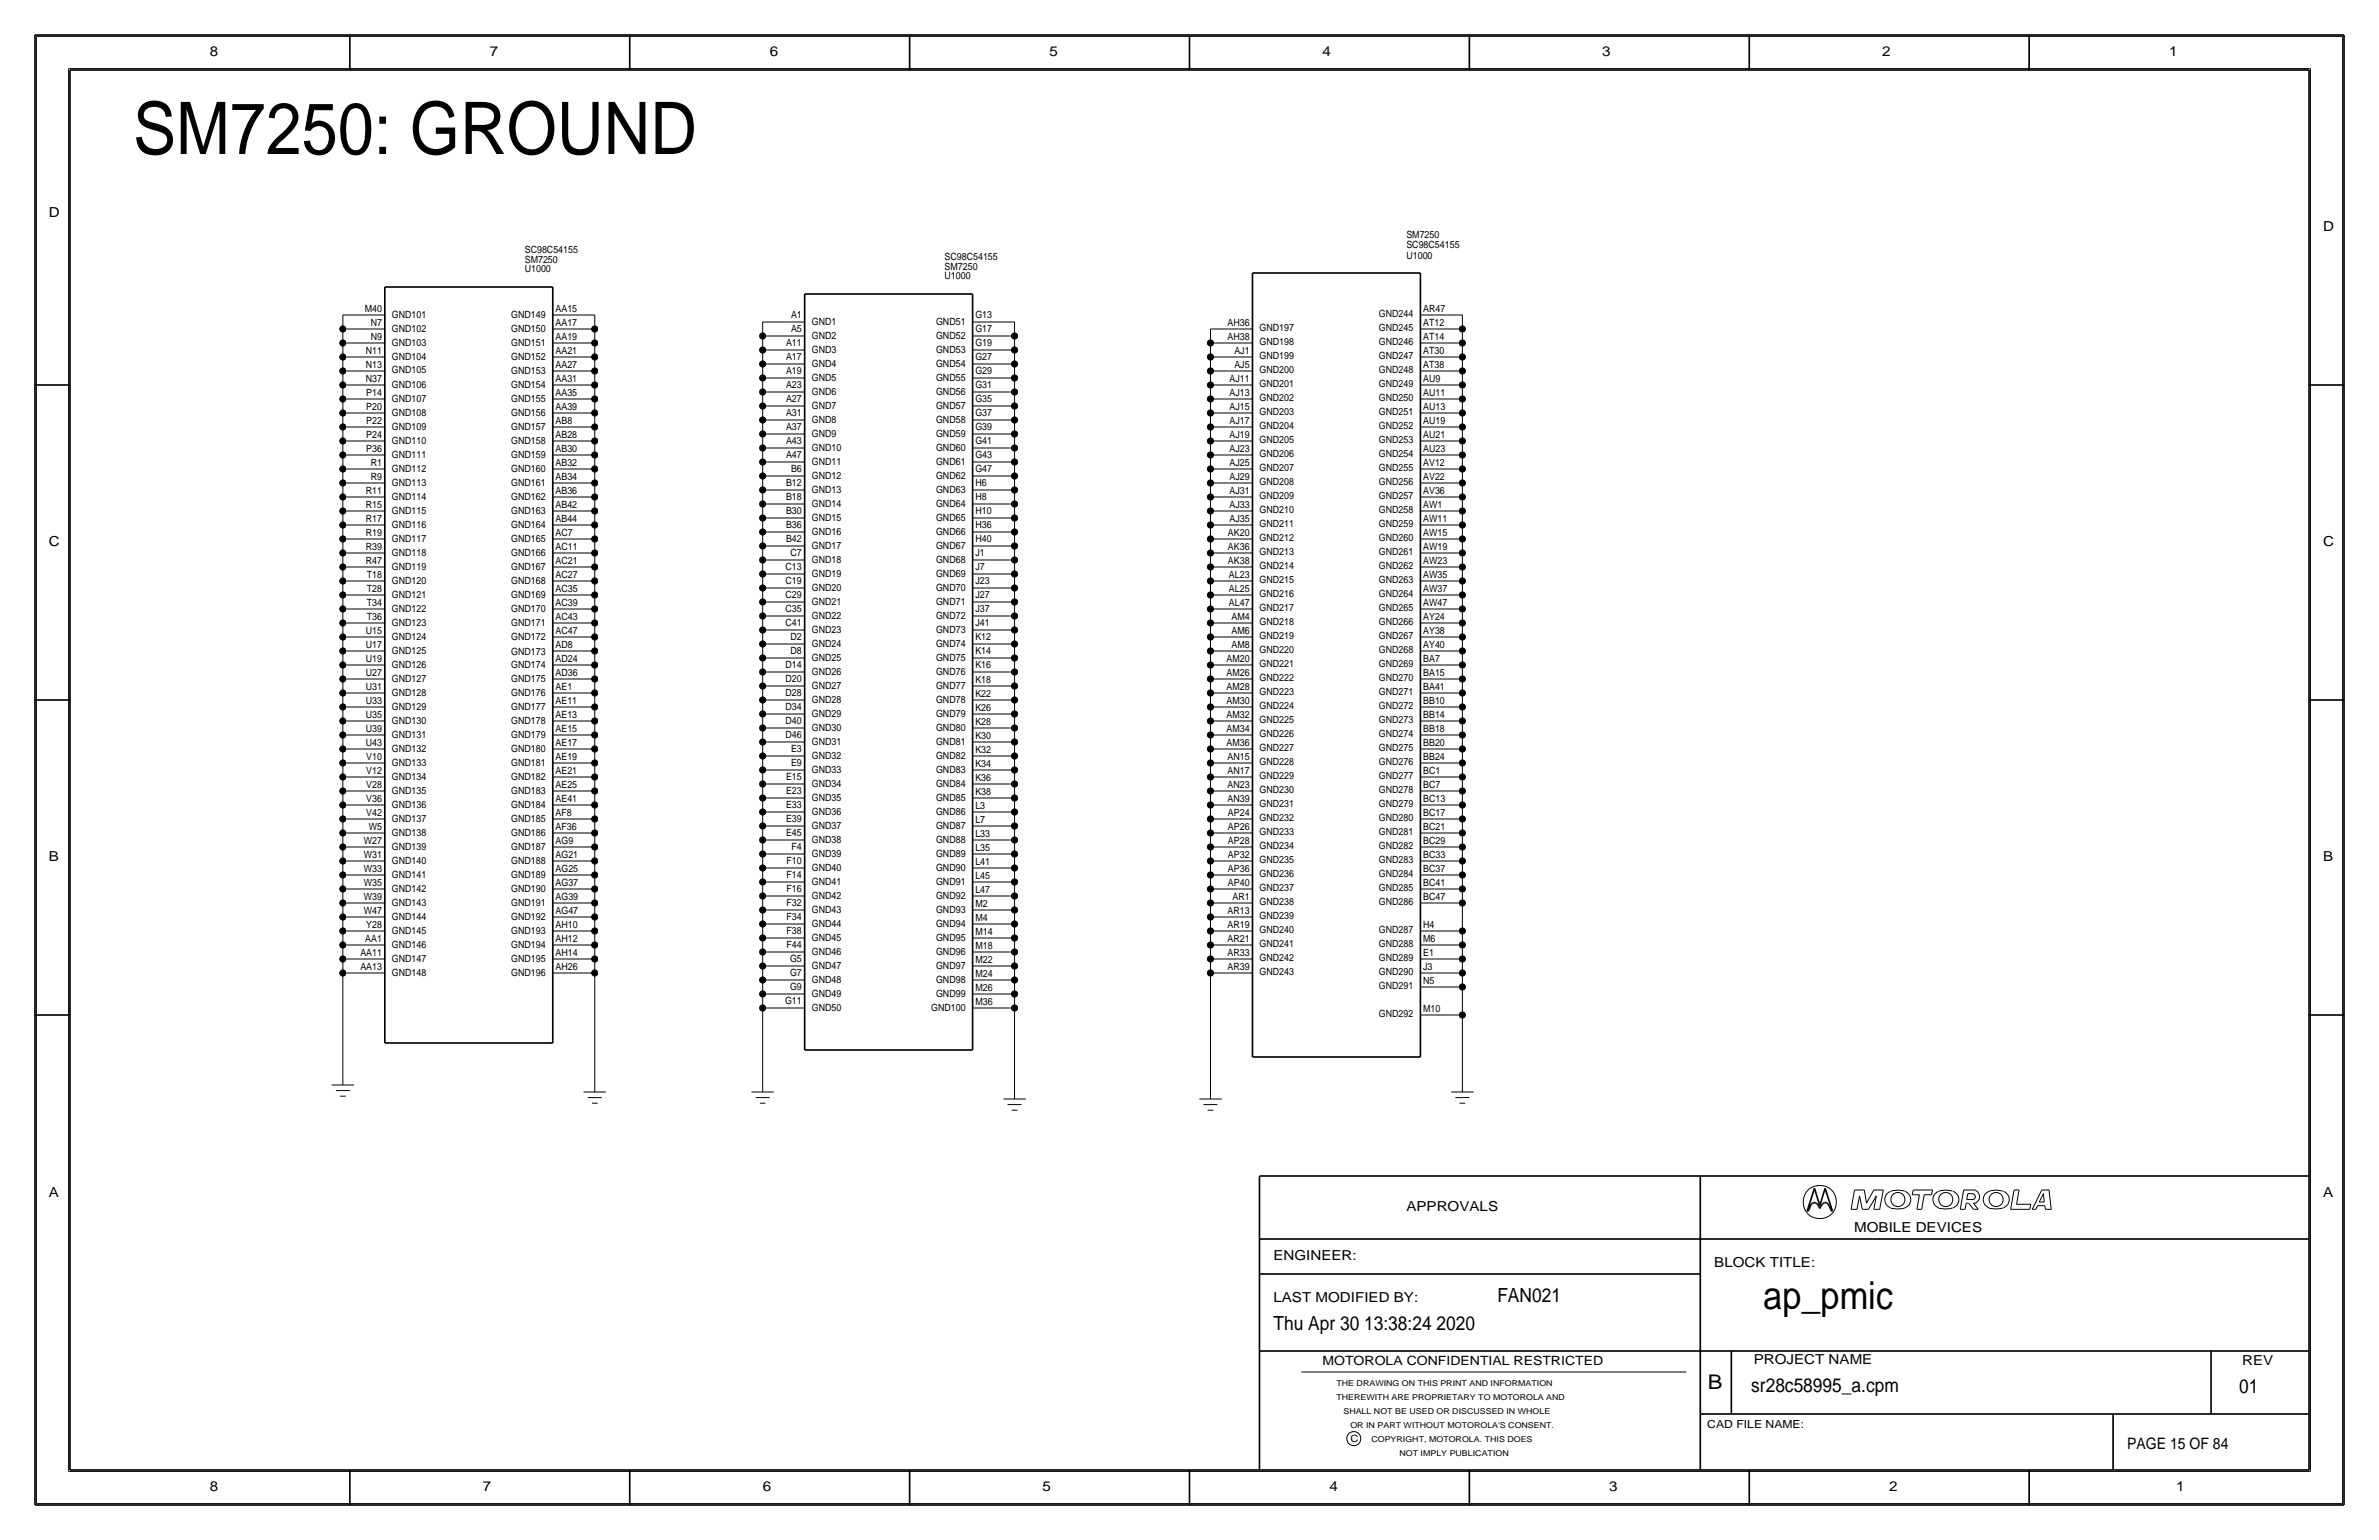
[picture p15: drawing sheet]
<svg xmlns="http://www.w3.org/2000/svg" width="432mm" height="279mm" viewBox="0 0 432 279" stroke-linecap="round" stroke-linejoin="round" font-family="sans-serif">
<defs><g id="words">
<text font-size="13.2" x="24.1" y="27.9">SM7250: GROUND</text>
<text font-size="7" x="320" y="237.5">ap_pmic</text>
<text font-size="3.7" x="310" y="252.1">B</text>
<g font-size="3.5">
<text x="271.8" y="236.2">FAN021</text>
<text x="231.1" y="241.3">Thu Apr 30 13:38:24 2020</text>
<text x="317.9" y="252.6">sr28c58995_a.cpm</text>
<text x="406.4" y="252.7">01</text>
</g>
<text font-size="2.9" x="386.1" y="262.9">PAGE 15 OF 84</text>
<g font-size="2.5">
<text x="38.1" y="10.2">8</text>
<text x="88.9" y="10.2">7</text>
<text x="139.7" y="10.2">6</text>
<text x="190.5" y="10.2">5</text>
<text x="240" y="10.2">4</text>
<text x="290.8" y="10.2">3</text>
<text x="341.6" y="10.2">2</text>
<text x="393.7" y="10.2">1</text>
<text x="8.9" y="39.4">D</text>
<text x="421.6" y="41.9">D</text>
<text x="8.9" y="99.1">C</text>
<text x="421.6" y="99.1">C</text>
<text x="8.9" y="156.2">B</text>
<text x="421.6" y="156.2">B</text>
<text x="8.9" y="217.2">A</text>
<text x="255.3" y="219.7">APPROVALS</text>
<text x="421.6" y="217.2">A</text>
<text x="336.5" y="223.5">MOBILE DEVICES</text>
<text x="231.1" y="228.6">ENGINEER:</text>
<text x="311.1" y="229.9">BLOCK TITLE:</text>
<text x="231.1" y="236.2">LAST MODIFIED BY:</text>
<text x="318.3" y="247.5">PROJECT NAME</text>
<text x="407" y="247.6">REV</text>
<text x="38.1" y="270.5">8</text>
<text x="87.6" y="270.5">7</text>
<text x="138.4" y="270.5">6</text>
<text x="189.2" y="270.5">5</text>
<text x="241.3" y="270.5">4</text>
<text x="292.1" y="270.5">3</text>
<text x="342.9" y="270.5">2</text>
<text x="395" y="270.5">1</text>
</g>
<text font-size="2.3" x="240" y="247.6">MOTOROLA CONFIDENTIAL RESTRICTED</text>
<text font-size="2" x="309.9" y="259.1">CAD FILE NAME:</text>
<g font-size="1.8">
<text x="95.3" y="47.7">SM7250</text>
<text x="95.3" y="45.9">SC98C54155</text>
<text x="171.5" y="47.1">SC98C54155</text>
<text x="255.3" y="43.2">SM7250</text>
<text x="255.3" y="45">SC98C54155</text>
<text x="255.3" y="46.9">U1000</text>
<text x="95.2" y="49.4">U1000</text>
<text x="171.4" y="50.6">U1000</text>
<text x="171.5" y="49">SM7250</text>
<text x="66.2" y="56.5">M40</text>
<text x="67.3" y="59.1">N7</text>
<text x="71.1" y="57.7">GND101</text>
<text x="92.8" y="57.7">GND149</text>
<text x="100.8" y="59.1">AA17</text>
<text x="100.8" y="56.6">AA15</text>
<text x="143.6" y="57.7">A1</text>
<text x="147.4" y="59">GND1</text>
<text x="169.9" y="59">GND51</text>
<text x="177" y="57.8">G13</text>
<text x="222.8" y="59.1">AH36</text>
<text x="250.3" y="57.6">GND244</text>
<text x="258.3" y="59.2">AT12</text>
<text x="258.3" y="56.6">AR47</text>
<text x="66.4" y="64.1">N11</text>
<text x="67.3" y="61.6">N9</text>
<text x="71.1" y="60.2">GND102</text>
<text x="71.1" y="62.8">GND103</text>
<text x="71.1" y="65.3">GND104</text>
<text x="92.8" y="60.3">GND150</text>
<text x="92.8" y="62.8">GND151</text>
<text x="92.8" y="65.4">GND152</text>
<text x="100.8" y="64.2">AA21</text>
<text x="100.8" y="61.6">AA19</text>
<text x="142.7" y="65.4">A17</text>
<text x="142.7" y="62.8">A11</text>
<text x="143.6" y="60.3">A5</text>
<text x="147.4" y="64.1">GND3</text>
<text x="147.4" y="61.5">GND2</text>
<text x="169.9" y="64.1">GND53</text>
<text x="169.9" y="61.5">GND52</text>
<text x="177" y="65.4">G27</text>
<text x="177" y="62.9">G19</text>
<text x="177" y="60.3">G17</text>
<text x="222.8" y="61.7">AH38</text>
<text x="224" y="64.2">AJ1</text>
<text x="228.6" y="60.1">GND197</text>
<text x="228.6" y="62.7">GND198</text>
<text x="228.6" y="65.2">GND199</text>
<text x="250.3" y="65.2">GND247</text>
<text x="250.3" y="62.6">GND246</text>
<text x="250.3" y="60.1">GND245</text>
<text x="258.3" y="64.2">AT30</text>
<text x="258.3" y="61.7">AT14</text>
<text x="66.4" y="69.2">N37</text>
<text x="66.4" y="66.7">N13</text>
<text x="66.5" y="71.8">P14</text>
<text x="71.1" y="67.6">GND105</text>
<text x="71.1" y="70.4">GND106</text>
<text x="92.8" y="67.9">GND153</text>
<text x="92.8" y="70.4">GND154</text>
<text x="100.8" y="71.8">AA35</text>
<text x="100.8" y="69.3">AA31</text>
<text x="100.8" y="66.7">AA27</text>
<text x="142.7" y="70.4">A23</text>
<text x="142.7" y="67.9">A19</text>
<text x="147.4" y="71.7">GND6</text>
<text x="147.4" y="69.2">GND5</text>
<text x="147.4" y="66.6">GND4</text>
<text x="169.9" y="71.7">GND56</text>
<text x="169.9" y="69.2">GND55</text>
<text x="169.9" y="66.6">GND54</text>
<text x="177" y="70.5">G31</text>
<text x="177" y="67.9">G29</text>
<text x="223.2" y="71.8">AJ13</text>
<text x="223.2" y="69.3">AJ11</text>
<text x="224" y="66.7">AJ5</text>
<text x="228.6" y="70.2">GND201</text>
<text x="228.6" y="67.7">GND200</text>
<text x="250.3" y="70.3">GND249</text>
<text x="250.3" y="67.7">GND248</text>
<text x="258.3" y="71.9">AU11</text>
<text x="258.3" y="69.3">AU9</text>
<text x="258.3" y="66.8">AT38</text>
<text x="66.5" y="76.9">P22</text>
<text x="66.5" y="74.3">P20</text>
<text x="71.1" y="72.9">GND107</text>
<text x="71.1" y="75.5">GND108</text>
<text x="92.8" y="72.9">GND155</text>
<text x="92.8" y="75.5">GND156</text>
<text x="100.8" y="76.9">AB8</text>
<text x="100.8" y="74.3">AA39</text>
<text x="142.7" y="75.5">A31</text>
<text x="142.7" y="73">A27</text>
<text x="147.4" y="76.8">GND8</text>
<text x="147.4" y="74.3">GND7</text>
<text x="169.9" y="74.2">GND57</text>
<text x="169.9" y="76.8">GND58</text>
<text x="177" y="75.6">G37</text>
<text x="177" y="73">G35</text>
<text x="223.2" y="76.9">AJ17</text>
<text x="223.2" y="74.4">AJ15</text>
<text x="228.6" y="77.9">GND204</text>
<text x="228.6" y="75.3">GND203</text>
<text x="228.6" y="72.8">GND202</text>
<text x="250.3" y="72.8">GND250</text>
<text x="250.3" y="77.9">GND252</text>
<text x="250.3" y="75.3">GND251</text>
<text x="258.3" y="76.9">AU19</text>
<text x="258.3" y="74.4">AU13</text>
<text x="66.5" y="81.9">P36</text>
<text x="66.5" y="79.4">P24</text>
<text x="71.1" y="78">GND109</text>
<text x="71.1" y="80.6">GND110</text>
<text x="71.1" y="83.1">GND111</text>
<text x="92.8" y="78.1">GND157</text>
<text x="92.8" y="80.6">GND158</text>
<text x="92.8" y="83.1">GND159</text>
<text x="100.8" y="82">AB30</text>
<text x="100.8" y="79.4">AB28</text>
<text x="142.7" y="83.1">A47</text>
<text x="142.7" y="80.6">A43</text>
<text x="142.7" y="78.1">A37</text>
<text x="147.4" y="79.3">GND9</text>
<text x="147.4" y="81.8">GND10</text>
<text x="169.9" y="79.3">GND59</text>
<text x="169.9" y="81.9">GND60</text>
<text x="177" y="83.2">G43</text>
<text x="177" y="80.6">G41</text>
<text x="177" y="78.1">G39</text>
<text x="223.2" y="82">AJ23</text>
<text x="223.2" y="79.5">AJ19</text>
<text x="228.6" y="82.9">GND206</text>
<text x="228.6" y="80.4">GND205</text>
<text x="250.3" y="83">GND254</text>
<text x="250.3" y="80.4">GND253</text>
<text x="258.3" y="82">AU23</text>
<text x="258.3" y="79.5">AU21</text>
<text x="66.4" y="89.6">R11</text>
<text x="67.3" y="87">R9</text>
<text x="67.3" y="84.5">R1</text>
<text x="71.1" y="85.7">GND112</text>
<text x="71.1" y="88.2">GND113</text>
<text x="92.8" y="85.7">GND160</text>
<text x="92.8" y="88.2">GND161</text>
<text x="100.8" y="89.6">AB36</text>
<text x="100.8" y="87">AB34</text>
<text x="100.8" y="84.5">AB32</text>
<text x="142.7" y="88.2">B12</text>
<text x="143.6" y="85.7">B6</text>
<text x="147.4" y="84.4">GND11</text>
<text x="147.4" y="87">GND12</text>
<text x="147.4" y="89.5">GND13</text>
<text x="169.9" y="89.5">GND63</text>
<text x="169.9" y="87">GND62</text>
<text x="169.9" y="84.4">GND61</text>
<text x="177" y="88.3">H6</text>
<text x="177" y="85.7">G47</text>
<text x="223.2" y="89.6">AJ31</text>
<text x="223.2" y="87.1">AJ29</text>
<text x="223.2" y="84.5">AJ25</text>
<text x="228.6" y="88">GND208</text>
<text x="228.6" y="85.5">GND207</text>
<text x="250.3" y="88">GND256</text>
<text x="250.3" y="85.5">GND255</text>
<text x="258.3" y="89.6">AV36</text>
<text x="258.3" y="87.1">AV22</text>
<text x="258.3" y="84.6">AV12</text>
<text x="66.4" y="94.6">R17</text>
<text x="66.4" y="92.1">R15</text>
<text x="71.1" y="90.7">GND114</text>
<text x="71.1" y="93.3">GND115</text>
<text x="71.1" y="95.8">GND116</text>
<text x="92.8" y="90.8">GND162</text>
<text x="92.8" y="93.3">GND163</text>
<text x="92.8" y="95.8">GND164</text>
<text x="100.8" y="94.7">AB44</text>
<text x="100.8" y="92.1">AB42</text>
<text x="142.7" y="95.8">B36</text>
<text x="142.7" y="93.3">B30</text>
<text x="142.7" y="90.8">B18</text>
<text x="147.4" y="94.5">GND15</text>
<text x="147.4" y="92">GND14</text>
<text x="169.9" y="94.6">GND65</text>
<text x="169.9" y="92">GND64</text>
<text x="177" y="95.9">H36</text>
<text x="177" y="93.3">H10</text>
<text x="177" y="90.8">H8</text>
<text x="223.2" y="94.7">AJ35</text>
<text x="223.2" y="92.2">AJ33</text>
<text x="228.6" y="95.6">GND211</text>
<text x="228.6" y="93.1">GND210</text>
<text x="228.6" y="90.6">GND209</text>
<text x="250.3" y="95.7">GND259</text>
<text x="250.3" y="93.1">GND258</text>
<text x="250.3" y="90.6">GND257</text>
<text x="258.3" y="94.7">AW11</text>
<text x="258.3" y="92.2">AW1</text>
<text x="66.4" y="99.7">R39</text>
<text x="66.4" y="97.2">R19</text>
<text x="71.1" y="98.4">GND117</text>
<text x="71.1" y="100.9">GND118</text>
<text x="92.8" y="98.4">GND165</text>
<text x="92.8" y="100.9">GND166</text>
<text x="100.8" y="99.7">AC11</text>
<text x="100.8" y="97.2">AC7</text>
<text x="142.7" y="98.4">B42</text>
<text x="143.5" y="100.9">C7</text>
<text x="147.4" y="99.6">GND17</text>
<text x="147.4" y="97.1">GND16</text>
<text x="169.9" y="99.7">GND67</text>
<text x="169.9" y="97.1">GND66</text>
<text x="177" y="101">J1</text>
<text x="177" y="98.4">H40</text>
<text x="222.9" y="99.8">AK36</text>
<text x="222.9" y="97.2">AK20</text>
<text x="228.6" y="100.7">GND213</text>
<text x="228.6" y="98.2">GND212</text>
<text x="250.3" y="100.8">GND261</text>
<text x="250.3" y="98.2">GND260</text>
<text x="258.3" y="99.8">AW19</text>
<text x="258.3" y="97.3">AW15</text>
<text x="66.4" y="102.3">R47</text>
<text x="66.6" y="107.3">T28</text>
<text x="66.6" y="104.8">T18</text>
<text x="71.1" y="103.4">GND119</text>
<text x="71.1" y="106">GND120</text>
<text x="92.8" y="103.5">GND167</text>
<text x="92.8" y="106">GND168</text>
<text x="100.8" y="107.4">AC35</text>
<text x="100.8" y="104.8">AC27</text>
<text x="100.8" y="102.3">AC21</text>
<text x="142.6" y="106">C19</text>
<text x="142.6" y="103.5">C13</text>
<text x="147.4" y="107.2">GND20</text>
<text x="147.4" y="102.2">GND18</text>
<text x="147.4" y="104.7">GND19</text>
<text x="169.9" y="107.3">GND70</text>
<text x="169.9" y="104.7">GND69</text>
<text x="169.9" y="102.2">GND68</text>
<text x="177" y="106">J23</text>
<text x="177" y="103.5">J7</text>
<text x="222.9" y="102.3">AK38</text>
<text x="223.1" y="107.4">AL25</text>
<text x="223.1" y="104.9">AL23</text>
<text x="228.6" y="105.8">GND215</text>
<text x="228.6" y="103.3">GND214</text>
<text x="250.3" y="105.8">GND263</text>
<text x="250.3" y="103.3">GND262</text>
<text x="258.3" y="107.4">AW37</text>
<text x="258.3" y="104.9">AW35</text>
<text x="258.3" y="102.3">AW23</text>
<text x="66.6" y="112.4">T36</text>
<text x="66.6" y="109.9">T34</text>
<text x="71.1" y="108.5">GND121</text>
<text x="71.1" y="111.1">GND122</text>
<text x="71.1" y="113.6">GND123</text>
<text x="92.8" y="108.5">GND169</text>
<text x="92.8" y="111.1">GND170</text>
<text x="92.8" y="113.6">GND171</text>
<text x="100.8" y="112.5">AC43</text>
<text x="100.8" y="109.9">AC39</text>
<text x="142.6" y="113.6">C41</text>
<text x="142.6" y="111.1">C35</text>
<text x="142.6" y="108.6">C29</text>
<text x="147.4" y="112.3">GND22</text>
<text x="147.4" y="109.8">GND21</text>
<text x="169.9" y="112.4">GND72</text>
<text x="169.9" y="109.8">GND71</text>
<text x="177" y="113.7">J41</text>
<text x="177" y="111.1">J37</text>
<text x="177" y="108.6">J27</text>
<text x="223.1" y="109.9">AL47</text>
<text x="223.5" y="112.5">AM4</text>
<text x="228.6" y="113.4">GND218</text>
<text x="228.6" y="110.9">GND217</text>
<text x="228.6" y="108.3">GND216</text>
<text x="250.3" y="113.5">GND266</text>
<text x="250.3" y="110.9">GND265</text>
<text x="250.3" y="108.4">GND264</text>
<text x="258.3" y="112.5">AY24</text>
<text x="258.3" y="110">AW47</text>
<text x="66.4" y="117.5">U17</text>
<text x="66.4" y="115">U15</text>
<text x="71.1" y="116.1">GND124</text>
<text x="71.1" y="118.7">GND125</text>
<text x="92.8" y="116.2">GND172</text>
<text x="92.8" y="118.8">GND173</text>
<text x="100.8" y="117.5">AD8</text>
<text x="100.8" y="115">AC47</text>
<text x="143.5" y="118.7">D8</text>
<text x="143.5" y="116.2">D2</text>
<text x="147.4" y="120">GND25</text>
<text x="147.4" y="117.4">GND24</text>
<text x="147.4" y="114.9">GND23</text>
<text x="169.9" y="120">GND75</text>
<text x="169.9" y="117.4">GND74</text>
<text x="169.9" y="114.9">GND73</text>
<text x="177" y="118.7">K14</text>
<text x="177" y="116.2">K12</text>
<text x="223.5" y="117.6">AM8</text>
<text x="223.5" y="115">AM6</text>
<text x="228.6" y="118.5">GND220</text>
<text x="228.6" y="116">GND219</text>
<text x="250.3" y="118.5">GND268</text>
<text x="250.3" y="116">GND267</text>
<text x="258.3" y="117.6">AY40</text>
<text x="258.3" y="115">AY38</text>
<text x="66.4" y="125.1">U31</text>
<text x="66.4" y="122.6">U27</text>
<text x="66.4" y="120">U19</text>
<text x="71.1" y="121.2">GND126</text>
<text x="71.1" y="123.8">GND127</text>
<text x="92.8" y="121.2">GND174</text>
<text x="92.8" y="123.8">GND175</text>
<text x="100.8" y="125.2">AE1</text>
<text x="100.8" y="122.6">AD36</text>
<text x="100.8" y="120.1">AD24</text>
<text x="142.6" y="123.8">D20</text>
<text x="142.6" y="121.3">D14</text>
<text x="147.4" y="125">GND27</text>
<text x="147.4" y="122.5">GND26</text>
<text x="169.9" y="122.5">GND76</text>
<text x="169.9" y="125.1">GND77</text>
<text x="177" y="123.8">K18</text>
<text x="177" y="121.3">K16</text>
<text x="222.6" y="125.2">AM28</text>
<text x="222.6" y="122.6">AM26</text>
<text x="222.6" y="120.1">AM20</text>
<text x="228.6" y="123.6">GND222</text>
<text x="228.6" y="121">GND221</text>
<text x="250.3" y="123.6">GND270</text>
<text x="250.3" y="121.1">GND269</text>
<text x="258.3" y="125.2">BA41</text>
<text x="258.3" y="122.7">BA15</text>
<text x="258.3" y="120.1">BA7</text>
<text x="66.4" y="130.2">U35</text>
<text x="66.4" y="127.7">U33</text>
<text x="71.1" y="126.3">GND128</text>
<text x="71.1" y="128.8">GND129</text>
<text x="71.1" y="131.4">GND130</text>
<text x="92.8" y="126.3">GND176</text>
<text x="92.8" y="128.9">GND177</text>
<text x="92.8" y="131.4">GND178</text>
<text x="100.8" y="130.2">AE13</text>
<text x="100.8" y="127.7">AE11</text>
<text x="142.6" y="131.4">D40</text>
<text x="142.6" y="128.9">D34</text>
<text x="142.6" y="126.3">D28</text>
<text x="147.4" y="130.1">GND29</text>
<text x="147.4" y="127.6">GND28</text>
<text x="169.9" y="127.6">GND78</text>
<text x="169.9" y="130.1">GND79</text>
<text x="177" y="131.4">K28</text>
<text x="177" y="128.9">K26</text>
<text x="177" y="126.4">K22</text>
<text x="222.6" y="130.3">AM32</text>
<text x="222.6" y="127.7">AM30</text>
<text x="228.6" y="131.2">GND225</text>
<text x="228.6" y="128.7">GND224</text>
<text x="228.6" y="126.1">GND223</text>
<text x="250.3" y="131.2">GND273</text>
<text x="250.3" y="128.7">GND272</text>
<text x="250.3" y="126.2">GND271</text>
<text x="258.3" y="130.3">BB14</text>
<text x="258.3" y="127.8">BB10</text>
<text x="66.4" y="135.3">U43</text>
<text x="66.4" y="132.7">U39</text>
<text x="66.5" y="137.8">V10</text>
<text x="71.1" y="133.9">GND131</text>
<text x="71.1" y="136.5">GND132</text>
<text x="92.8" y="134">GND179</text>
<text x="92.8" y="136.5">GND180</text>
<text x="100.8" y="137.9">AE19</text>
<text x="100.8" y="135.3">AE17</text>
<text x="100.8" y="132.8">AE15</text>
<text x="142.6" y="134">D46</text>
<text x="143.6" y="136.5">E3</text>
<text x="147.4" y="137.7">GND32</text>
<text x="147.4" y="135.2">GND31</text>
<text x="147.4" y="132.7">GND30</text>
<text x="169.9" y="137.8">GND82</text>
<text x="169.9" y="135.2">GND81</text>
<text x="169.9" y="132.7">GND80</text>
<text x="177" y="136.5">K32</text>
<text x="177" y="134">K30</text>
<text x="222.6" y="135.3">AM36</text>
<text x="222.6" y="132.8">AM34</text>
<text x="222.8" y="137.9">AN15</text>
<text x="228.6" y="136.3">GND227</text>
<text x="228.6" y="133.8">GND226</text>
<text x="250.3" y="136.3">GND275</text>
<text x="250.3" y="133.8">GND274</text>
<text x="258.3" y="137.9">BB24</text>
<text x="258.3" y="135.4">BB20</text>
<text x="258.3" y="132.8">BB18</text>
<text x="66.5" y="142.9">V28</text>
<text x="66.5" y="140.4">V12</text>
<text x="71.1" y="139">GND133</text>
<text x="71.1" y="141.5">GND134</text>
<text x="92.8" y="139">GND181</text>
<text x="92.8" y="141.6">GND182</text>
<text x="100.8" y="142.9">AE25</text>
<text x="100.8" y="140.4">AE21</text>
<text x="142.7" y="141.6">E15</text>
<text x="143.6" y="139">E9</text>
<text x="147.4" y="142.8">GND34</text>
<text x="147.4" y="140.3">GND33</text>
<text x="169.9" y="142.8">GND84</text>
<text x="169.9" y="140.3">GND83</text>
<text x="177" y="141.6">K36</text>
<text x="177" y="139.1">K34</text>
<text x="222.8" y="143">AN23</text>
<text x="222.8" y="140.4">AN17</text>
<text x="228.6" y="143.9">GND230</text>
<text x="228.6" y="141.4">GND229</text>
<text x="228.6" y="138.8">GND228</text>
<text x="250.3" y="143.9">GND278</text>
<text x="250.3" y="141.4">GND277</text>
<text x="250.3" y="138.9">GND276</text>
<text x="258.3" y="143">BC7</text>
<text x="258.3" y="140.5">BC1</text>
<text x="66.5" y="148">V42</text>
<text x="66.5" y="145.4">V36</text>
<text x="71.1" y="144.1">GND135</text>
<text x="71.1" y="146.6">GND136</text>
<text x="71.1" y="149.2">GND137</text>
<text x="92.8" y="144.1">GND183</text>
<text x="92.8" y="146.7">GND184</text>
<text x="92.8" y="149.2">GND185</text>
<text x="100.8" y="148">AF8</text>
<text x="100.8" y="145.5">AE41</text>
<text x="142.7" y="149.2">E39</text>
<text x="142.7" y="146.7">E33</text>
<text x="142.7" y="144.1">E23</text>
<text x="147.4" y="147.9">GND36</text>
<text x="147.4" y="145.4">GND35</text>
<text x="169.9" y="147.9">GND86</text>
<text x="169.9" y="145.4">GND85</text>
<text x="177" y="149.2">L7</text>
<text x="177" y="146.7">L3</text>
<text x="177" y="144.2">K38</text>
<text x="222.8" y="145.5">AN39</text>
<text x="222.9" y="148">AP24</text>
<text x="228.6" y="149">GND232</text>
<text x="228.6" y="146.5">GND231</text>
<text x="250.3" y="149">GND280</text>
<text x="250.3" y="146.5">GND279</text>
<text x="258.3" y="148.1">BC17</text>
<text x="258.3" y="145.5">BC13</text>
<text x="66" y="155.6">W31</text>
<text x="66" y="153.1">W27</text>
<text x="66.9" y="150.5">W5</text>
<text x="71.1" y="151.7">GND138</text>
<text x="71.1" y="154.2">GND139</text>
<text x="92.8" y="151.7">GND186</text>
<text x="92.8" y="154.3">GND187</text>
<text x="100.8" y="155.6">AG21</text>
<text x="100.8" y="153.1">AG9</text>
<text x="100.8" y="150.6">AF36</text>
<text x="142.7" y="151.7">E45</text>
<text x="143.7" y="154.3">F4</text>
<text x="147.4" y="155.5">GND39</text>
<text x="147.4" y="153">GND38</text>
<text x="147.4" y="150.4">GND37</text>
<text x="169.9" y="155.5">GND89</text>
<text x="169.9" y="153">GND88</text>
<text x="169.9" y="150.5">GND87</text>
<text x="177" y="154.3">L35</text>
<text x="177" y="151.8">L33</text>
<text x="222.9" y="155.7">AP32</text>
<text x="222.9" y="153.1">AP28</text>
<text x="222.9" y="150.6">AP26</text>
<text x="228.6" y="154.1">GND234</text>
<text x="228.6" y="151.5">GND233</text>
<text x="250.3" y="154.1">GND282</text>
<text x="250.3" y="151.6">GND281</text>
<text x="258.3" y="155.7">BC33</text>
<text x="258.3" y="153.2">BC29</text>
<text x="258.3" y="150.6">BC21</text>
<text x="66" y="160.7">W35</text>
<text x="66" y="158.2">W33</text>
<text x="71.1" y="156.8">GND140</text>
<text x="71.1" y="159.3">GND141</text>
<text x="71.1" y="161.9">GND142</text>
<text x="92.8" y="156.8">GND188</text>
<text x="92.8" y="159.4">GND189</text>
<text x="92.8" y="161.9">GND190</text>
<text x="100.8" y="160.7">AG37</text>
<text x="100.8" y="158.2">AG25</text>
<text x="142.8" y="161.9">F16</text>
<text x="142.8" y="159.4">F14</text>
<text x="142.8" y="156.8">F10</text>
<text x="147.4" y="160.6">GND41</text>
<text x="147.4" y="158.1">GND40</text>
<text x="169.9" y="160.6">GND91</text>
<text x="169.9" y="158.1">GND90</text>
<text x="177" y="161.9">L47</text>
<text x="177" y="159.4">L45</text>
<text x="177" y="156.9">L41</text>
<text x="222.9" y="160.8">AP40</text>
<text x="222.9" y="158.2">AP36</text>
<text x="228.6" y="161.7">GND237</text>
<text x="228.6" y="159.2">GND236</text>
<text x="228.6" y="156.6">GND235</text>
<text x="250.3" y="161.7">GND285</text>
<text x="250.3" y="159.2">GND284</text>
<text x="250.3" y="156.6">GND283</text>
<text x="258.3" y="160.8">BC41</text>
<text x="258.3" y="158.2">BC37</text>
<text x="66" y="165.8">W47</text>
<text x="66" y="163.2">W39</text>
<text x="71.1" y="164.4">GND143</text>
<text x="71.1" y="167">GND144</text>
<text x="92.8" y="164.4">GND191</text>
<text x="92.8" y="167">GND192</text>
<text x="100.8" y="165.8">AG47</text>
<text x="100.8" y="163.3">AG39</text>
<text x="142.8" y="167">F34</text>
<text x="142.8" y="164.4">F32</text>
<text x="147.4" y="165.7">GND43</text>
<text x="147.4" y="163.1">GND42</text>
<text x="169.9" y="165.7">GND93</text>
<text x="169.9" y="163.2">GND92</text>
<text x="177" y="167">M4</text>
<text x="177" y="164.5">M2</text>
<text x="222.8" y="165.8">AR13</text>
<text x="223.7" y="163.3">AR1</text>
<text x="228.6" y="166.8">GND239</text>
<text x="228.6" y="164.2">GND238</text>
<text x="250.3" y="164.3">GND286</text>
<text x="258.3" y="163.3">BC47</text>
<text x="65.4" y="173.4">AA11</text>
<text x="66.3" y="170.9">AA1</text>
<text x="66.5" y="168.3">Y28</text>
<text x="71.1" y="169.5">GND145</text>
<text x="71.1" y="172">GND146</text>
<text x="92.8" y="169.5">GND193</text>
<text x="92.8" y="172.1">GND194</text>
<text x="100.8" y="173.4">AH14</text>
<text x="100.8" y="170.9">AH12</text>
<text x="100.8" y="168.3">AH10</text>
<text x="142.8" y="172.1">F44</text>
<text x="142.8" y="169.5">F38</text>
<text x="147.4" y="173.3">GND46</text>
<text x="147.4" y="170.8">GND45</text>
<text x="147.4" y="168.2">GND44</text>
<text x="169.9" y="173.3">GND96</text>
<text x="169.9" y="170.8">GND95</text>
<text x="169.9" y="168.2">GND94</text>
<text x="177" y="172.1">M18</text>
<text x="177" y="169.6">M14</text>
<text x="222.8" y="173.5">AR33</text>
<text x="222.8" y="170.9">AR21</text>
<text x="222.8" y="168.4">AR19</text>
<text x="228.6" y="171.9">GND241</text>
<text x="228.6" y="169.3">GND240</text>
<text x="250.3" y="171.9">GND288</text>
<text x="250.3" y="169.3">GND287</text>
<text x="258.3" y="173.5">E1</text>
<text x="258.3" y="170.9">M6</text>
<text x="258.3" y="168.4">H4</text>
<text x="65.4" y="175.9">AA13</text>
<text x="71.1" y="174.6">GND147</text>
<text x="71.1" y="177.1">GND148</text>
<text x="92.8" y="174.6">GND195</text>
<text x="92.8" y="177.1">GND196</text>
<text x="100.8" y="176">AH26</text>
<text x="143.4" y="179.7">G9</text>
<text x="143.4" y="177.1">G7</text>
<text x="143.4" y="174.6">G5</text>
<text x="147.4" y="178.4">GND48</text>
<text x="147.4" y="175.8">GND47</text>
<text x="169.9" y="178.4">GND98</text>
<text x="169.9" y="175.9">GND97</text>
<text x="177" y="179.7">M26</text>
<text x="177" y="177.2">M24</text>
<text x="177" y="174.6">M22</text>
<text x="222.8" y="176">AR39</text>
<text x="228.6" y="176.9">GND243</text>
<text x="228.6" y="174.4">GND242</text>
<text x="250.3" y="179.5">GND291</text>
<text x="250.3" y="177">GND290</text>
<text x="250.3" y="174.4">GND289</text>
<text x="258.3" y="178.6">N5</text>
<text x="258.3" y="176">J3</text>
<text x="142.5" y="182.2">G11</text>
<text x="147.4" y="183.5">GND50</text>
<text x="147.4" y="180.9">GND49</text>
<text x="169" y="183.4">GND100</text>
<text x="169.9" y="181">GND99</text>
<text x="177" y="182.3">M36</text>
<text x="250.3" y="184.6">GND292</text>
<text x="258.3" y="183.6">M10</text>
<text x="245.1" y="261.6">C</text>
</g>
<g font-size="1.5">
<text x="242.6" y="251.5">THE DRAWING ON THIS PRINT AND INFORMATION</text>
<text x="242.6" y="254">THEREWITH ARE PROPRIETARY TO MOTOROLA AND</text>
<text x="243.8" y="256.5">SHALL NOT BE USED OR DISCUSSED IN WHOLE</text>
<text x="245.1" y="259.1">OR IN PART WITHOUT MOTOROLA'S CONSENT.</text>
<text x="248.9" y="261.6">COPYRIGHT, MOTOROLA. THIS DOES</text>
<text x="254" y="264.2">NOT IMPLY PUBLICATION</text>
</g>
</g></defs>
<g fill="none" stroke="#000" stroke-width=".18">
<path d="M6.6 6.6h418.6zM6.6 6.6v266.2zM12.4 12.4v254.6zM12.4 12.4h407zM419.4 12.4v254.6zM425.2 6.6v266.2zM62.2 59.7v2.5zM62.2 57.2v2.5zM62.2 59.7h5.1zM62.2 57.2h5.1zM67.3 59.7h2.6zM67.3 57.2h2.6z"/>
<path d="M100.3 59.7h2.6zM100.3 57.2h2.6zM102.9 59.7h5.1zM102.9 57.2h5.1zM107.9 59.7v2.5zM107.9 57.2v2.5zM138.4 58.4h5.1zM138.4 58.4v2.6zM143.5 58.4h2.5zM176.5 58.4h2.6zM179.1 58.4h5.1zM184.1 58.4v2.6z"/>
<path d="M219.7 59.7v2.5zM219.7 59.7h5.1zM224.8 59.7h2.5zM257.8 59.7h2.5zM257.8 57.2h2.5zM260.3 59.7h5.1zM260.3 57.2h5.1zM265.4 59.7v2.5zM265.4 57.2v2.5zM62.2 77.5v2.5zM62.2 77.5h5.1zM62.2 74.9v2.6z"/>
<path d="M62.2 74.9h5.1zM62.2 72.4v2.5zM62.2 69.9v2.5zM62.2 72.4h5.1zM62.2 69.8h5.1zM62.2 67.3v2.5zM62.2 67.3h5.1zM62.2 64.8v2.5zM62.2 64.8h5.1zM62.2 62.2v2.6zM62.2 62.2h5.1zM67.3 77.5h2.6z"/>
<path d="M67.3 74.9h2.6zM67.3 72.4h2.6zM67.3 69.8h2.6zM67.3 67.3h2.6zM67.3 64.8h2.6zM67.3 62.2h2.6zM100.3 77.5h2.6zM100.3 74.9h2.6zM100.3 72.4h2.6zM100.3 69.8h2.6zM100.3 67.3h2.6zM100.3 64.8h2.6z"/>
<path d="M100.3 62.2h2.6zM102.9 77.5h5.1zM102.9 74.9h5.1zM102.9 72.4h5.1zM102.9 69.8h5.1zM102.9 67.3h5.1zM102.9 64.8h5.1zM102.9 62.2h5.1zM107.9 77.5v2.5zM107.9 74.9v2.6zM107.9 72.4v2.5zM107.9 69.9v2.5z"/>
<path d="M107.9 67.3v2.5zM107.9 64.8v2.5zM107.9 62.2v2.6zM138.4 78.7v2.6zM138.4 76.2v2.5zM138.4 78.7h5.1zM138.4 76.2h5.1zM138.4 73.7v2.5zM138.4 73.7h5.1zM138.4 71.1v2.6zM138.4 68.6v2.5zM138.4 71.1h5.1z"/>
<path d="M138.4 68.6h5.1zM138.4 66v2.6zM138.4 63.5v2.5zM138.4 66h5.1zM138.4 63.5h5.1zM138.4 61v2.5zM138.4 61h5.1zM143.5 78.7h2.5zM143.5 76.2h2.5zM143.5 73.7h2.5zM143.5 71.1h2.5zM143.5 68.6h2.5z"/>
<path d="M143.5 66h2.5zM143.5 63.5h2.5zM143.5 61h2.5zM176.5 78.7h2.6zM176.5 76.2h2.6zM176.5 73.7h2.6zM176.5 71.1h2.6zM176.5 68.6h2.6zM176.5 66h2.6zM176.5 63.5h2.6zM176.5 61h2.6zM179.1 78.7h5.1z"/>
<path d="M179.1 76.2h5.1zM179.1 73.7h5.1zM179.1 71.1h5.1zM179.1 68.6h5.1zM179.1 66h5.1zM179.1 63.5h5.1zM179.1 61h5.1zM184.1 78.7v2.6zM184.1 76.2v2.5zM184.1 73.7v2.5zM184.1 71.1v2.6zM184.1 68.6v2.5z"/>
<path d="M184.1 66v2.6zM184.1 63.5v2.5zM184.1 61v2.5zM219.7 77.5v2.5zM219.7 77.5h5.1zM219.7 74.9v2.6zM219.7 74.9h5.1zM219.7 72.4v2.5zM219.7 69.9v2.5zM219.7 72.4h5.1zM219.7 69.8h5.1zM219.7 67.3v2.5z"/>
<path d="M219.7 67.3h5.1zM219.7 64.8v2.5zM219.7 64.8h5.1zM219.7 62.2v2.6zM219.7 62.2h5.1zM224.8 77.5h2.5zM224.8 74.9h2.5zM224.8 72.4h2.5zM224.8 69.8h2.5zM224.8 67.3h2.5zM224.8 64.8h2.5zM224.8 62.2h2.5z"/>
<path d="M257.8 77.5h2.5zM257.8 74.9h2.5zM257.8 72.4h2.5zM257.8 69.8h2.5zM257.8 67.3h2.5zM257.8 64.8h2.5zM257.8 62.2h2.5zM260.3 77.5h5.1zM260.3 74.9h5.1zM260.3 72.4h5.1zM260.3 69.8h5.1zM260.3 67.3h5.1z"/>
<path d="M260.3 64.8h5.1zM260.3 62.2h5.1zM265.4 77.5v2.5zM265.4 74.9v2.6zM265.4 72.4v2.5zM265.4 69.9v2.5zM265.4 67.3v2.5zM265.4 64.8v2.5zM265.4 62.2v2.6zM62.2 97.8v2.5zM62.2 95.3v2.5zM62.2 97.8h5.1z"/>
<path d="M62.2 95.2h5.1zM62.2 92.7v2.5zM62.2 92.7h5.1zM62.2 90.2v2.5zM62.2 90.2h5.1zM62.2 87.6v2.6zM62.2 87.6h5.1zM62.2 85.1v2.5zM62.2 82.6v2.5zM62.2 85.1h5.1zM62.2 82.5h5.1zM62.2 80v2.5z"/>
<path d="M62.2 80h5.1zM67.3 97.8h2.6zM67.3 95.2h2.6zM67.3 92.7h2.6zM67.3 90.2h2.6zM67.3 87.6h2.6zM67.3 85.1h2.6zM67.3 82.5h2.6zM67.3 80h2.6zM100.3 97.8h2.6zM100.3 95.2h2.6zM100.3 92.7h2.6z"/>
<path d="M100.3 90.2h2.6zM100.3 87.6h2.6zM100.3 85.1h2.6zM100.3 82.5h2.6zM100.3 80h2.6zM102.9 97.8h5zM102.9 95.2h5.1zM102.9 92.7h5.1zM102.9 90.2h5.1zM102.9 87.6h5.1zM102.9 85.1h5.1zM102.9 82.5h5.1z"/>
<path d="M102.9 80h5.1zM107.9 97.8v2.5zM107.9 95.3v2.5zM107.9 92.7v2.5zM107.9 90.2v2.5zM107.9 87.6v2.6zM107.9 85.1v2.5zM107.9 82.6v2.5zM107.9 80v2.5zM138.4 99.1v2.5zM138.4 96.5v2.6zM138.4 99.1h5.1z"/>
<path d="M138.4 96.5h5.1zM138.4 94v2.5zM138.4 94h5.1zM138.4 91.4v2.6zM138.4 88.9v2.5zM138.4 91.4h5.1zM138.4 88.9h5.1zM138.4 86.4v2.5zM138.4 86.4h5.1zM138.4 83.8v2.6zM138.4 81.3v2.5zM138.4 83.8h5.1z"/>
<path d="M138.4 81.3h5.1zM143.5 99.1h2.5zM143.5 96.5h2.5zM143.5 94h2.5zM143.5 91.4h2.5zM143.5 88.9h2.5zM143.5 86.4h2.5zM143.5 83.8h2.5zM143.5 81.3h2.5zM176.5 99.1h2.6zM176.5 96.5h2.6zM176.5 94h2.6z"/>
<path d="M176.5 91.4h2.6zM176.5 88.9h2.6zM176.5 86.4h2.6zM176.5 83.8h2.6zM176.5 81.3h2.6zM179.1 99.1h5zM179.1 96.5h5.1zM179.1 94h5.1zM179.1 91.4h5.1zM179.1 88.9h5.1zM179.1 86.4h5.1zM179.1 83.8h5.1z"/>
<path d="M179.1 81.3h5.1zM184.1 99.1v2.5zM184.1 96.5v2.6zM184.1 94v2.5zM184.1 91.4v2.6zM184.1 88.9v2.5zM184.1 86.4v2.5zM184.1 83.8v2.6zM184.1 81.3v2.5zM219.7 97.8v2.5zM219.7 95.3v2.5zM219.7 97.8h5.1z"/>
<path d="M219.7 95.2h5.1zM219.7 92.7v2.5zM219.7 92.7h5.1zM219.7 90.2v2.5zM219.7 90.2h5.1zM219.7 87.6v2.6zM219.7 87.6h5.1zM219.7 85.1v2.5zM219.7 82.6v2.5zM219.7 85.1h5.1zM219.7 82.5h5.1zM219.7 80v2.5z"/>
<path d="M219.7 80h5.1zM224.8 97.8h2.5zM224.8 95.2h2.5zM224.8 92.7h2.5zM224.8 90.2h2.5zM224.8 87.6h2.5zM224.8 85.1h2.5zM224.8 82.5h2.5zM224.8 80h2.5zM257.8 97.8h2.5zM257.8 95.2h2.5zM257.8 92.7h2.5z"/>
<path d="M257.8 90.2h2.5zM257.8 87.6h2.5zM257.8 85.1h2.5zM257.8 82.5h2.5zM257.8 80h2.5zM260.3 95.2h5.1zM260.3 92.7h5.1zM260.3 90.2h5.1zM260.3 87.6h5.1zM260.3 85.1h5.1zM260.3 82.5h5.1zM260.3 80h5.1z"/>
<path d="M260.4 97.8h5zM265.4 97.8v2.5zM265.4 95.3v2.5zM265.4 92.7v2.5zM265.4 90.2v2.5zM265.4 87.6v2.6zM265.4 85.1v2.5zM265.4 82.6v2.5zM265.4 80v2.5zM62.2 118.1v2.6zM62.2 115.6v2.5zM62.2 113v2.6z"/>
<path d="M62.2 113h5.1zM62.2 110.5v2.5zM62.2 107.9v2.6zM62.2 110.5h5.1zM62.2 107.9h5.1zM62.2 105.4v2.5zM62.2 105.4h5.1zM62.2 102.9v2.5zM62.2 102.9h5.1zM62.2 100.3v2.6zM62.2 100.3h5.1zM62.2 118.1h5.1z"/>
<path d="M62.2 115.6h5.1zM67.3 118.1h2.6zM67.3 115.6h2.6zM67.3 113h2.6zM67.3 110.5h2.6zM67.3 107.9h2.6zM67.3 105.4h2.6zM67.3 102.9h2.6zM67.3 100.3h2.6zM100.3 118.1h2.6zM100.3 115.6h2.6zM100.3 113h2.6z"/>
<path d="M100.3 110.5h2.6zM100.3 107.9h2.6zM100.3 105.4h2.6zM100.3 102.9h2.6zM100.3 100.3h2.6zM102.9 113h5zM102.9 110.5h5zM102.9 102.9h5zM102.9 100.3h5zM102.9 118.1h5.1zM102.9 115.6h5.1zM102.9 107.9h5.1z"/>
<path d="M102.9 105.4h5.1zM107.9 118.1v2.5zM107.9 115.6v2.5zM107.9 113v2.6zM107.9 110.5v2.5zM107.9 107.9v2.6zM107.9 105.4v2.5zM107.9 102.9v2.5zM107.9 100.3v2.6zM138.4 119.4h5.1zM138.4 116.8h5.1zM138.4 119.4v2.5z"/>
<path d="M138.4 116.8v2.6zM138.4 114.3v2.5zM138.4 114.3h5.1zM138.4 111.8v2.5zM138.4 109.2v2.6zM138.4 111.8h5.1zM138.4 109.2h5.1zM138.4 106.7v2.5zM138.4 106.7h5.1zM138.4 104.1v2.6zM138.4 101.6v2.5zM138.4 104.1h5.1z"/>
<path d="M138.4 101.6h5.1zM143.5 119.4h2.5zM143.5 116.8h2.5zM143.5 114.3h2.5zM143.5 111.8h2.5zM143.5 109.2h2.5zM143.5 106.7h2.5zM143.5 104.1h2.5zM143.5 101.6h2.5zM176.5 119.4h2.6zM176.5 116.8h2.6zM176.5 114.3h2.6z"/>
<path d="M176.5 111.8h2.6zM176.5 109.2h2.6zM176.5 106.7h2.6zM176.5 104.1h2.6zM176.5 101.6h2.6zM179.1 114.3h5zM179.1 111.8h5zM179.1 104.1h5zM179.1 101.6h5zM179.1 119.4h5.1zM179.1 116.8h5.1zM179.1 109.2h5.1z"/>
<path d="M179.1 106.7h5.1zM184.1 119.4v2.5zM184.1 116.8v2.6zM184.1 114.3v2.5zM184.1 111.8v2.5zM184.1 109.2v2.6zM184.1 106.7v2.5zM184.1 104.1v2.6zM184.1 101.6v2.5zM219.7 118.1v2.6zM219.7 115.6v2.5zM219.7 115.6h5.1z"/>
<path d="M219.7 113v2.6zM219.7 113h5.1zM219.7 110.5v2.5zM219.7 108v2.5zM219.7 110.5h5.1zM219.7 107.9h5.1zM219.7 105.4v2.5zM219.7 105.4h5.1zM219.7 102.9v2.5zM219.7 102.9h5.1zM219.7 100.3v2.6zM219.7 100.3h5.1z"/>
<path d="M219.7 118.1h5.1zM224.8 118.1h2.5zM224.8 115.6h2.5zM224.8 113h2.5zM224.8 110.5h2.5zM224.8 107.9h2.5zM224.8 105.4h2.5zM224.8 102.9h2.5zM224.8 100.3h2.5zM257.8 118.1h2.5zM257.8 115.6h2.5zM257.8 113h2.5z"/>
<path d="M257.8 110.5h2.5zM257.8 107.9h2.5zM257.8 105.4h2.5zM257.8 102.9h2.5zM257.8 100.3h2.5zM260.3 118.1h5.1zM260.3 115.6h5.1zM260.3 107.9h5.1zM260.3 105.4h5.1zM260.4 113h5zM260.4 110.5h5zM260.4 102.9h5z"/>
<path d="M260.4 100.3h5zM265.4 118.1v2.5zM265.4 115.6v2.5zM265.4 113v2.6zM265.4 110.5v2.5zM265.4 107.9v2.6zM265.4 105.4v2.5zM265.4 102.9v2.5zM265.4 100.3v2.6zM62.2 138.4v2.6zM62.2 135.9v2.5zM62.2 133.4v2.5z"/>
<path d="M62.2 130.8v2.5zM62.2 128.3v2.5zM62.2 125.7v2.6zM62.2 123.2v2.5zM62.2 120.7v2.5zM62.2 138.4h5.1zM62.2 135.9h5.1zM62.2 133.3h5.1zM62.2 130.8h5.1zM62.2 128.3h5.1zM62.2 125.7h5.1zM62.2 123.2h5.1z"/>
<path d="M62.2 120.7h5.1zM67.3 138.4h2.6zM67.3 135.9h2.6zM67.3 133.3h2.6zM67.3 130.8h2.6zM67.3 128.3h2.6zM67.3 125.7h2.6zM67.3 123.2h2.6zM67.3 120.7h2.6zM100.3 138.4h2.6zM100.3 135.9h2.6zM100.3 133.3h2.6z"/>
<path d="M100.3 130.8h2.6zM100.3 128.3h2.6zM100.3 125.7h2.6zM100.3 123.2h2.6zM100.3 120.7h2.6zM102.9 128.3h5zM102.9 125.7h5zM102.9 138.4h5.1zM102.9 135.9h5.1zM102.9 133.3h5.1zM102.9 130.8h5.1zM102.9 123.2h5.1z"/>
<path d="M102.9 120.7h5.1zM107.9 138.4v2.6zM107.9 135.9v2.5zM107.9 133.3v2.6zM107.9 130.8v2.5zM107.9 128.3v2.5zM107.9 125.7v2.6zM107.9 123.2v2.5zM107.9 120.7v2.5zM138.4 139.7h5.1zM138.4 137.2h5.1zM138.4 134.6h5.1z"/>
<path d="M138.4 132.1h5.1zM138.4 129.5h5.1zM138.4 127h5.1zM138.4 124.5h5.1zM138.4 121.9h5.1zM138.4 139.7v2.5zM138.4 137.2v2.5zM138.4 134.6v2.6zM138.4 132.1v2.5zM138.4 129.5v2.6zM138.4 127v2.5zM138.4 124.5v2.5z"/>
<path d="M138.4 121.9v2.6zM143.5 139.7h2.5zM143.5 137.2h2.5zM143.5 134.6h2.5zM143.5 132.1h2.5zM143.5 129.5h2.5zM143.5 127h2.5zM143.5 124.5h2.5zM143.5 121.9h2.5zM176.5 139.7h2.6zM176.5 137.2h2.6zM176.5 134.6h2.6z"/>
<path d="M176.5 132.1h2.6zM176.5 129.5h2.6zM176.5 127h2.6zM176.5 124.5h2.6zM176.5 121.9h2.6zM179.1 129.5h5zM179.1 127h5zM179.1 139.7h5.1zM179.1 137.2h5.1zM179.1 134.6h5.1zM179.1 132.1h5.1zM179.1 124.5h5.1z"/>
<path d="M179.1 121.9h5.1zM184.1 139.7v2.5zM184.1 137.2v2.5zM184.1 134.6v2.6zM184.1 132.1v2.5zM184.1 129.5v2.6zM184.1 127v2.5zM184.1 124.5v2.5zM184.1 121.9v2.6zM219.7 138.4v2.6zM219.7 135.9v2.5zM219.7 133.4v2.5z"/>
<path d="M219.7 130.8v2.5zM219.7 128.3v2.5zM219.7 125.7v2.6zM219.7 123.2v2.5zM219.7 120.7v2.5zM219.7 138.4h5.1zM219.7 135.9h5.1zM219.7 133.3h5.1zM219.7 130.8h5.1zM219.7 128.3h5.1zM219.7 125.7h5.1zM219.7 123.2h5.1z"/>
<path d="M219.7 120.7h5.1zM224.8 138.4h2.5zM224.8 135.9h2.5zM224.8 133.3h2.5zM224.8 130.8h2.5zM224.8 128.3h2.5zM224.8 125.7h2.5zM224.8 123.2h2.5zM224.8 120.7h2.5zM257.8 138.4h2.5zM257.8 135.9h2.5zM257.8 133.3h2.5z"/>
<path d="M257.8 130.8h2.5zM257.8 128.3h2.5zM257.8 125.7h2.5zM257.8 123.2h2.5zM257.8 120.7h2.5zM260.3 138.4h5.1zM260.3 135.9h5.1zM260.3 133.3h5.1zM260.3 130.8h5.1zM260.3 123.2h5.1zM260.3 120.7h5.1zM260.4 128.3h5z"/>
<path d="M260.4 125.7h5zM265.4 138.4v2.6zM265.4 135.9v2.5zM265.4 133.3v2.6zM265.4 130.8v2.5zM265.4 128.3v2.5zM265.4 125.7v2.6zM265.4 123.2v2.5zM265.4 120.7v2.5zM62.2 158.8v2.5zM62.2 156.2v2.6zM62.2 153.7v2.5z"/>
<path d="M62.2 151.1v2.6zM62.2 148.6v2.5zM62.2 146.1v2.5zM62.2 143.5v2.5zM62.2 141v2.5zM62.2 158.8h5.1zM62.2 156.2h5.1zM62.2 153.7h5.1zM62.2 151.1h5.1zM62.2 148.6h5.1zM62.2 146h5.1zM62.2 143.5h5.1z"/>
<path d="M62.2 141h5.1zM67.3 158.8h2.6zM67.3 156.2h2.6zM67.3 153.7h2.6zM67.3 151.1h2.6zM67.3 148.6h2.6zM67.3 146h2.6zM67.3 143.5h2.6zM67.3 141h2.6zM100.3 158.8h2.6zM100.3 156.2h2.6zM100.3 153.7h2.6z"/>
<path d="M100.3 151.1h2.6zM100.3 148.6h2.6zM100.3 146h2.6zM100.3 143.5h2.6zM100.3 141h2.6zM102.9 158.8h5.1zM102.9 156.2h5.1zM102.9 153.7h5.1zM102.9 151.1h5.1zM102.9 148.6h5.1zM102.9 146h5.1zM102.9 143.5h5.1z"/>
<path d="M102.9 141h5.1zM107.9 158.8v2.5zM107.9 156.2v2.5zM107.9 153.7v2.5zM107.9 151.1v2.6zM107.9 148.6v2.5zM107.9 146v2.6zM107.9 143.5v2.5zM107.9 141v2.5zM138.4 157.5h5.1zM138.4 154.9h5.1zM138.4 152.4h5.1z"/>
<path d="M138.4 149.9h5.1zM138.4 147.3h5.1zM138.4 144.8h5.1zM138.4 142.2h5.1zM138.4 157.5v2.5zM138.4 154.9v2.6zM138.4 152.4v2.5zM138.4 149.9v2.5zM138.4 147.3v2.6zM138.4 144.8v2.5zM138.4 142.2v2.6zM143.5 157.5h2.5z"/>
<path d="M143.5 154.9h2.5zM143.5 152.4h2.5zM143.5 149.9h2.5zM143.5 147.3h2.5zM143.5 144.8h2.5zM143.5 142.2h2.5zM176.5 157.5h2.6zM176.5 154.9h2.6zM176.5 152.4h2.6zM176.5 149.9h2.6zM176.5 147.3h2.6zM176.5 144.8h2.6z"/>
<path d="M176.5 142.2h2.6zM179.1 157.5h5.1zM179.1 154.9h5.1zM179.1 152.4h5.1zM179.1 149.9h5.1zM179.1 147.3h5.1zM179.1 144.8h5.1zM179.1 142.2h5.1zM184.1 157.5v2.5zM184.1 154.9v2.6zM184.1 152.4v2.5zM184.1 149.9v2.5z"/>
<path d="M184.1 147.3v2.6zM184.1 144.8v2.5zM184.1 142.2v2.6zM219.7 158.8v2.5zM219.7 156.2v2.6zM219.7 153.7v2.5zM219.7 151.1v2.6zM219.7 148.6v2.5zM219.7 146.1v2.5zM219.7 143.5v2.5zM219.7 141v2.5zM219.7 158.8h5.1z"/>
<path d="M219.7 156.2h5.1zM219.7 153.7h5.1zM219.7 151.1h5.1zM219.7 148.6h5.1zM219.7 146h5.1zM219.7 143.5h5.1zM219.7 141h5.1zM224.8 158.8h2.5zM224.8 156.2h2.5zM224.8 153.7h2.5zM224.8 151.1h2.5zM224.8 148.6h2.5z"/>
<path d="M224.8 146h2.5zM224.8 143.5h2.5zM224.8 141h2.5zM257.8 158.8h2.5zM257.8 156.2h2.5zM257.8 153.7h2.5zM257.8 151.1h2.5zM257.8 148.6h2.5zM257.8 146h2.5zM257.8 143.5h2.5zM257.8 141h2.5zM260.3 158.8h5.1z"/>
<path d="M260.3 156.2h5.1zM260.3 153.7h5.1zM260.3 151.1h5.1zM260.3 148.6h5.1zM260.3 146h5.1zM260.3 143.5h5.1zM260.3 141h5.1zM265.4 158.8v2.5zM265.4 156.2v2.5zM265.4 153.7v2.5zM265.4 151.1v2.6zM265.4 148.6v2.5z"/>
<path d="M265.4 146v2.6zM265.4 143.5v2.5zM265.4 141v2.5zM62.2 174v2.5zM62.2 176.5v17.8zM62.2 171.5v2.5zM62.2 168.9v2.5zM62.2 166.4v2.5zM62.2 163.8v2.6zM62.2 161.3v2.5zM62.2 176.5h5.1zM62.2 174h5.1z"/>
<path d="M62.2 171.4h5.1zM62.2 168.9h5.1zM62.2 166.4h5.1zM62.2 163.8h5.1zM62.2 161.3h5.1zM67.3 176.5h2.6zM67.3 174h2.6zM67.3 171.4h2.6zM67.3 168.9h2.6zM67.3 166.4h2.6zM67.3 163.8h2.6zM67.3 161.3h2.6z"/>
<path d="M100.3 176.5h2.6zM100.3 174h2.6zM100.3 171.4h2.6zM100.3 168.9h2.6zM100.3 166.4h2.6zM100.3 163.8h2.6zM100.3 161.3h2.6zM102.9 166.4h5zM102.9 176.5h5.1zM102.9 174h5.1zM102.9 171.4h5.1zM102.9 168.9h5.1z"/>
<path d="M102.9 163.8h5.1zM102.9 161.3h5.1zM107.9 174v2.5zM107.9 176.5v19.1zM107.9 171.5v2.5zM107.9 168.9v2.5zM107.9 166.4v2.5zM107.9 163.8v2.6zM107.9 161.3v2.5zM138.4 177.8h5.1zM138.4 175.3h5.1zM138.4 172.7h5.1z"/>
<path d="M138.4 170.2h5.1zM138.4 167.6h5.1zM138.4 165.1h5.1zM138.4 162.6h5.1zM138.4 160h5.1zM138.4 177.8v2.5zM138.4 175.3v2.5zM138.4 172.7v2.6zM138.4 170.2v2.5zM138.4 167.6v2.6zM138.4 165.1v2.5zM138.4 162.6v2.5z"/>
<path d="M138.4 160v2.6zM143.5 177.8h2.5zM143.5 175.3h2.5zM143.5 172.7h2.5zM143.5 170.2h2.5zM143.5 167.6h2.5zM143.5 165.1h2.5zM143.5 162.6h2.5zM143.5 160h2.5zM176.5 177.8h2.6zM176.5 175.3h2.6zM176.5 172.7h2.6z"/>
<path d="M176.5 170.2h2.6zM176.5 167.6h2.6zM176.5 165.1h2.6zM176.5 162.6h2.6zM176.5 160h2.6zM179.1 167.6h5zM179.1 177.8h5.1zM179.1 175.3h5.1zM179.1 172.7h5.1zM179.1 170.2h5.1zM179.1 165.1h5.1zM179.1 162.6h5.1z"/>
<path d="M179.1 160h5.1zM184.1 177.8v2.5zM184.1 175.3v2.5zM184.1 172.7v2.6zM184.1 170.2v2.5zM184.1 167.6v2.6zM184.1 165.1v2.5zM184.1 162.6v2.5zM184.1 160v2.6zM219.7 174v2.5zM219.7 176.5v20.3zM219.7 171.5v2.5z"/>
<path d="M219.7 168.9v2.5zM219.7 166.4v2.5zM219.7 163.8v2.6zM219.7 161.3v2.5zM219.7 176.5h5.1zM219.7 174h5.1zM219.7 171.4h5.1zM219.7 168.9h5.1zM219.7 166.4h5.1zM219.7 163.8h5.1zM219.7 161.3h5.1zM224.8 176.5h2.5z"/>
<path d="M224.8 174h2.5zM224.8 171.4h2.5zM224.8 168.9h2.5zM224.8 166.4h2.5zM224.8 163.8h2.5zM224.8 161.3h2.5zM257.8 179.1h2.5zM257.8 176.5h2.5zM257.8 174h2.5zM257.8 171.4h2.5zM257.8 168.9h2.5zM257.8 163.8h2.5z"/>
<path d="M257.8 161.3h2.5zM260.3 179.1h5.1zM260.3 176.5h5.1zM260.3 174h5.1zM260.3 171.4h5.1zM260.3 168.9h5.1zM260.3 163.8h5.1zM260.3 161.3h5.1zM265.4 179.1v5.1zM265.4 176.5v2.6zM265.4 174v2.5zM265.4 171.5v2.5z"/>
<path d="M265.4 168.9v2.5zM265.4 163.8v5.1zM265.4 161.3v2.5zM60.2 196.8h4.1zM61 197.9h2.5zM61.7 198.9h1zM62.2 194.3v2.5zM105.9 198.1h4.1zM106.7 199.1h2.5zM107.9 195.6v2.5zM136.4 198.1h4.1zM137.2 199.1h2.5z"/>
<path d="M138.4 182.9h5.1zM138.4 180.3h5.1zM138.4 180.3v2.6zM138.4 182.9v12.7zM138.4 195.6v2.5zM143.5 182.9h2.5zM143.5 180.3h2.5zM176.5 180.3h2.6zM176.5 182.9h2.6zM179.1 180.3h5.1zM179.1 182.9h5.1zM182.1 199.4h4.1z"/>
<path d="M184.1 180.3v2.6zM184.1 182.9v13.9zM184.1 196.8v2.6zM217.7 199.4h4zM219.7 196.8v2.6zM257.8 184.1h2.5zM260.3 184.1h5.1zM263.4 198.1h4.1zM264.2 199.1h2.5zM265.4 184.1v11.5zM265.4 195.6v2.5zM107.4 200.2h1.1z"/>
<path d="M137.9 200.2h1zM182.9 200.4h2.5zM183.6 201.4h1.1zM218.4 200.4h2.6zM219.2 201.4h1zM264.9 200.2h1zM336 219.4h1.1zM336.6 215.9h1.8zM336.6 215.9l-.6 3.5zM337.5 217l-.4 2.4zM337.5 217l.5 2.4zM338 219.4h1.1z"/>
<path d="M338.4 215.9l.4 2.4zM340.1 219.4h1.1zM340.1 215.9h1.7zM340.1 215.9l-1.3 2.4zM340.6 217l-1.5 2.4zM340.6 217l-.5 2.4zM341.8 215.9l-.6 3.5zM343.1 216.2a1.6 1.6 0 0 0-1 1.5 1.6 1.6 0 0 0 1.1 1.5M345.7 216.1h-.2a4 4 0 0 0-2.3 .1M345.7 216.2a1.59 1.59 0 0 1 1.1 1.5 1.59 1.59 0 0 1-1.1 1.5 5.1 5.1 0 0 1-2.5 0M347.1 216.8h1.3zM347.3 215.9l-.2 .9z"/>
<path d="M347.3 215.9h3.5zM347.9 219.4h.9zM348.4 216.8l-.5 2.6zM349.2 216.8l-.4 2.6zM349.2 216.8h1.4zM350.8 215.9l-.2 .9zM354.4 216.1a3.1 3.1 0 0 0-3.3 .7 1.62 1.62 0 0 0 .8 2.4M354.4 219.2a5.1 5.1 0 0 1-2.5 0M354.5 216.2a1.59 1.59 0 0 1 1 1.5 1.59 1.59 0 0 1-1 1.5M355.8 219.4h.9zM356.4 215.9l-.6 3.5zM356.4 215.9h2.2z"/>
<path d="M356.9 218.3l-.2 1.1zM356.9 218.3h.4zM357 217.6h1.2zM357.2 216.6l-.2 1zM357.2 216.6h1zM357.3 218.3l.9 1.1zM358.1 216.7a.5 .5 0 0 1 .4 .4 .5 .5 0 0 1-.4 .5M358.2 219.4h.9zM358.2 218.3l.9 1.1zM358.2 218.3h.4zM358.5 216a1.24 1.24 0 0 1 .8 1.1 1.24 1.24 0 0 1-.8 1.2M363.5 216.1a3.1 3.1 0 0 0-3.3 .7 1.62 1.62 0 0 0 .8 2.4"/>
<path d="M363.6 219.2a5.1 5.1 0 0 1-2.6 0M363.6 216.2a1.59 1.59 0 0 1 1.1 1.5 1.59 1.59 0 0 1-1.1 1.5M364.9 219.4h3.5zM365.6 215.9l-.7 3.5zM365.6 215.9h.9zM366 218.5h2.6zM366.5 215.9l-.5 2.6zM368.6 218.5l-.2 .9zM368.9 219.4h.6zM369.8 218.7h1.3zM369.8 218.7l-.3 .7zM370.1 218.1h.9z"/>
<path d="M370.6 215.9l-1.7 3.5zM370.6 215.9h1.3zM370.9 216.6l-.8 1.5zM370.9 216.6l.1 1.5zM371.1 218.7l.1 .7zM371.2 219.4h1.1zM371.9 215.9l.4 3.5zM236.2 248.9h69.9zM6.6 272.8h418.6zM12.4 267h407z"/>
<circle cx="330.3" cy="218.1" r="3"/>
<circle cx="344.5" cy="217.6" r="1.28"/>
<circle cx="353.2" cy="217.6" r="1.28"/>
<circle cx="362.3" cy="217.6" r="1.28"/>
<circle cx="245.7" cy="261" r="1.28"/>
</g>
<g fill="#000" stroke="#000" stroke-width=".18">
<circle cx="62.2" cy="59.7" r=".56"/>
<circle cx="107.9" cy="59.7" r=".56"/>
<circle cx="265.4" cy="59.7" r=".56"/>
<circle cx="62.2" cy="72.4" r=".56"/>
<circle cx="62.2" cy="77.5" r=".56"/>
<circle cx="62.2" cy="62.2" r=".56"/>
<circle cx="62.2" cy="74.9" r=".56"/>
<circle cx="62.2" cy="64.8" r=".56"/>
<circle cx="62.2" cy="69.8" r=".56"/>
<circle cx="62.2" cy="67.3" r=".56"/>
<circle cx="107.9" cy="69.8" r=".56"/>
<circle cx="107.9" cy="67.3" r=".56"/>
<circle cx="107.9" cy="64.8" r=".56"/>
<circle cx="107.9" cy="62.2" r=".56"/>
<circle cx="107.9" cy="77.5" r=".56"/>
<circle cx="107.9" cy="74.9" r=".56"/>
<circle cx="107.9" cy="72.4" r=".56"/>
<circle cx="138.4" cy="68.6" r=".56"/>
<circle cx="138.4" cy="66" r=".56"/>
<circle cx="138.4" cy="61" r=".56"/>
<circle cx="138.4" cy="73.7" r=".56"/>
<circle cx="138.4" cy="76.2" r=".56"/>
<circle cx="138.4" cy="78.7" r=".56"/>
<circle cx="138.4" cy="63.5" r=".56"/>
<circle cx="138.4" cy="71.1" r=".56"/>
<circle cx="184.1" cy="76.2" r=".56"/>
<circle cx="184.1" cy="73.7" r=".56"/>
<circle cx="184.1" cy="68.6" r=".56"/>
<circle cx="184.1" cy="61" r=".56"/>
<circle cx="184.1" cy="66" r=".56"/>
<circle cx="184.1" cy="78.7" r=".56"/>
<circle cx="184.1" cy="71.1" r=".56"/>
<circle cx="184.1" cy="63.5" r=".56"/>
<circle cx="219.7" cy="72.4" r=".56"/>
<circle cx="219.7" cy="74.9" r=".56"/>
<circle cx="219.7" cy="62.2" r=".56"/>
<circle cx="219.7" cy="64.8" r=".56"/>
<circle cx="219.7" cy="67.3" r=".56"/>
<circle cx="219.7" cy="69.8" r=".56"/>
<circle cx="219.7" cy="77.5" r=".56"/>
<circle cx="265.4" cy="64.8" r=".56"/>
<circle cx="265.4" cy="62.2" r=".56"/>
<circle cx="265.4" cy="67.3" r=".56"/>
<circle cx="265.4" cy="69.8" r=".56"/>
<circle cx="265.4" cy="74.9" r=".56"/>
<circle cx="265.4" cy="77.5" r=".56"/>
<circle cx="265.4" cy="72.4" r=".56"/>
<circle cx="62.2" cy="97.8" r=".56"/>
<circle cx="62.2" cy="87.6" r=".56"/>
<circle cx="62.2" cy="85.1" r=".56"/>
<circle cx="62.2" cy="95.2" r=".56"/>
<circle cx="62.2" cy="92.7" r=".56"/>
<circle cx="62.2" cy="80" r=".56"/>
<circle cx="62.2" cy="90.2" r=".56"/>
<circle cx="62.2" cy="82.5" r=".56"/>
<circle cx="107.9" cy="90.2" r=".56"/>
<circle cx="107.9" cy="87.6" r=".56"/>
<circle cx="107.9" cy="82.5" r=".56"/>
<circle cx="107.9" cy="80" r=".56"/>
<circle cx="107.9" cy="92.7" r=".56"/>
<circle cx="107.9" cy="97.8" r=".56"/>
<circle cx="107.9" cy="95.2" r=".56"/>
<circle cx="107.9" cy="85.1" r=".56"/>
<circle cx="138.4" cy="91.4" r=".56"/>
<circle cx="138.4" cy="88.9" r=".56"/>
<circle cx="138.4" cy="94" r=".56"/>
<circle cx="138.4" cy="86.4" r=".56"/>
<circle cx="138.4" cy="83.8" r=".56"/>
<circle cx="138.4" cy="99.1" r=".56"/>
<circle cx="138.4" cy="96.5" r=".56"/>
<circle cx="138.4" cy="81.3" r=".56"/>
<circle cx="184.1" cy="99.1" r=".56"/>
<circle cx="184.1" cy="94" r=".56"/>
<circle cx="184.1" cy="81.3" r=".56"/>
<circle cx="184.1" cy="96.5" r=".56"/>
<circle cx="184.1" cy="86.4" r=".56"/>
<circle cx="184.1" cy="91.4" r=".56"/>
<circle cx="184.1" cy="88.9" r=".56"/>
<circle cx="184.1" cy="83.8" r=".56"/>
<circle cx="219.7" cy="90.2" r=".56"/>
<circle cx="219.7" cy="80" r=".56"/>
<circle cx="219.7" cy="82.5" r=".56"/>
<circle cx="219.7" cy="85.1" r=".56"/>
<circle cx="219.7" cy="92.7" r=".56"/>
<circle cx="219.7" cy="95.2" r=".56"/>
<circle cx="219.7" cy="97.8" r=".56"/>
<circle cx="219.7" cy="87.6" r=".56"/>
<circle cx="265.4" cy="92.7" r=".56"/>
<circle cx="265.4" cy="95.2" r=".56"/>
<circle cx="265.4" cy="82.5" r=".56"/>
<circle cx="265.4" cy="85.1" r=".56"/>
<circle cx="265.4" cy="87.6" r=".56"/>
<circle cx="265.4" cy="97.8" r=".56"/>
<circle cx="265.4" cy="90.2" r=".56"/>
<circle cx="265.4" cy="80" r=".56"/>
<circle cx="62.2" cy="118.1" r=".56"/>
<circle cx="62.2" cy="110.5" r=".56"/>
<circle cx="62.2" cy="115.6" r=".56"/>
<circle cx="62.2" cy="107.9" r=".56"/>
<circle cx="62.2" cy="102.9" r=".56"/>
<circle cx="62.2" cy="100.3" r=".56"/>
<circle cx="62.2" cy="105.4" r=".56"/>
<circle cx="62.2" cy="113" r=".56"/>
<circle cx="107.9" cy="115.6" r=".56"/>
<circle cx="107.9" cy="113" r=".56"/>
<circle cx="107.9" cy="118.1" r=".56"/>
<circle cx="107.9" cy="110.5" r=".56"/>
<circle cx="107.9" cy="105.4" r=".56"/>
<circle cx="107.9" cy="107.9" r=".56"/>
<circle cx="107.9" cy="102.9" r=".56"/>
<circle cx="107.9" cy="100.3" r=".56"/>
<circle cx="138.4" cy="111.8" r=".56"/>
<circle cx="138.4" cy="119.4" r=".56"/>
<circle cx="138.4" cy="101.6" r=".56"/>
<circle cx="138.4" cy="104.1" r=".56"/>
<circle cx="138.4" cy="106.7" r=".56"/>
<circle cx="138.4" cy="109.2" r=".56"/>
<circle cx="138.4" cy="114.3" r=".56"/>
<circle cx="138.4" cy="116.8" r=".56"/>
<circle cx="184.1" cy="109.2" r=".56"/>
<circle cx="184.1" cy="104.1" r=".56"/>
<circle cx="184.1" cy="111.8" r=".56"/>
<circle cx="184.1" cy="101.6" r=".56"/>
<circle cx="184.1" cy="119.4" r=".56"/>
<circle cx="184.1" cy="114.3" r=".56"/>
<circle cx="184.1" cy="106.7" r=".56"/>
<circle cx="184.1" cy="116.8" r=".56"/>
<circle cx="219.7" cy="105.4" r=".56"/>
<circle cx="219.7" cy="110.5" r=".56"/>
<circle cx="219.7" cy="115.6" r=".56"/>
<circle cx="219.7" cy="100.3" r=".56"/>
<circle cx="219.7" cy="107.9" r=".56"/>
<circle cx="219.7" cy="113" r=".56"/>
<circle cx="219.7" cy="102.9" r=".56"/>
<circle cx="219.7" cy="118.1" r=".56"/>
<circle cx="265.4" cy="118.1" r=".56"/>
<circle cx="265.4" cy="100.3" r=".56"/>
<circle cx="265.4" cy="102.9" r=".56"/>
<circle cx="265.4" cy="107.9" r=".56"/>
<circle cx="265.4" cy="110.5" r=".56"/>
<circle cx="265.4" cy="113" r=".56"/>
<circle cx="265.4" cy="115.6" r=".56"/>
<circle cx="265.4" cy="105.4" r=".56"/>
<circle cx="62.2" cy="123.2" r=".56"/>
<circle cx="62.2" cy="128.3" r=".56"/>
<circle cx="62.2" cy="135.9" r=".56"/>
<circle cx="62.2" cy="138.4" r=".56"/>
<circle cx="62.2" cy="130.8" r=".56"/>
<circle cx="62.2" cy="120.6" r=".56"/>
<circle cx="62.2" cy="133.3" r=".56"/>
<circle cx="62.2" cy="125.7" r=".56"/>
<circle cx="107.9" cy="125.7" r=".56"/>
<circle cx="107.9" cy="130.8" r=".56"/>
<circle cx="107.9" cy="120.6" r=".56"/>
<circle cx="107.9" cy="135.9" r=".56"/>
<circle cx="107.9" cy="138.4" r=".56"/>
<circle cx="107.9" cy="133.3" r=".56"/>
<circle cx="107.9" cy="123.2" r=".56"/>
<circle cx="107.9" cy="128.3" r=".56"/>
<circle cx="138.4" cy="132.1" r=".56"/>
<circle cx="138.4" cy="127" r=".56"/>
<circle cx="138.4" cy="137.2" r=".56"/>
<circle cx="138.4" cy="124.5" r=".56"/>
<circle cx="138.4" cy="139.7" r=".56"/>
<circle cx="138.4" cy="134.6" r=".56"/>
<circle cx="138.4" cy="121.9" r=".56"/>
<circle cx="138.4" cy="129.5" r=".56"/>
<circle cx="184.1" cy="124.5" r=".56"/>
<circle cx="184.1" cy="121.9" r=".56"/>
<circle cx="184.1" cy="134.6" r=".56"/>
<circle cx="184.1" cy="137.2" r=".56"/>
<circle cx="184.1" cy="127" r=".56"/>
<circle cx="184.1" cy="129.5" r=".56"/>
<circle cx="184.1" cy="139.7" r=".56"/>
<circle cx="184.1" cy="132.1" r=".56"/>
<circle cx="219.7" cy="128.3" r=".56"/>
<circle cx="219.7" cy="135.9" r=".56"/>
<circle cx="219.7" cy="133.3" r=".56"/>
<circle cx="219.7" cy="120.6" r=".56"/>
<circle cx="219.7" cy="123.2" r=".56"/>
<circle cx="219.7" cy="125.7" r=".56"/>
<circle cx="219.7" cy="130.8" r=".56"/>
<circle cx="219.7" cy="138.4" r=".56"/>
<circle cx="265.4" cy="133.3" r=".56"/>
<circle cx="265.4" cy="135.9" r=".56"/>
<circle cx="265.4" cy="123.2" r=".56"/>
<circle cx="265.4" cy="130.8" r=".56"/>
<circle cx="265.4" cy="138.4" r=".56"/>
<circle cx="265.4" cy="128.3" r=".56"/>
<circle cx="265.4" cy="120.6" r=".56"/>
<circle cx="265.4" cy="125.7" r=".56"/>
<circle cx="62.2" cy="156.2" r=".56"/>
<circle cx="62.2" cy="158.7" r=".56"/>
<circle cx="62.2" cy="151.1" r=".56"/>
<circle cx="62.2" cy="141" r=".56"/>
<circle cx="62.2" cy="148.6" r=".56"/>
<circle cx="62.2" cy="153.7" r=".56"/>
<circle cx="62.2" cy="146" r=".56"/>
<circle cx="62.2" cy="143.5" r=".56"/>
<circle cx="107.9" cy="141" r=".56"/>
<circle cx="107.9" cy="148.6" r=".56"/>
<circle cx="107.9" cy="146" r=".56"/>
<circle cx="107.9" cy="158.7" r=".56"/>
<circle cx="107.9" cy="151.1" r=".56"/>
<circle cx="107.9" cy="143.5" r=".56"/>
<circle cx="107.9" cy="156.2" r=".56"/>
<circle cx="107.9" cy="153.7" r=".56"/>
<circle cx="138.4" cy="142.2" r=".56"/>
<circle cx="138.4" cy="147.3" r=".56"/>
<circle cx="138.4" cy="149.9" r=".56"/>
<circle cx="138.4" cy="154.9" r=".56"/>
<circle cx="138.4" cy="152.4" r=".56"/>
<circle cx="138.4" cy="157.5" r=".56"/>
<circle cx="138.4" cy="144.8" r=".56"/>
<circle cx="184.1" cy="147.3" r=".56"/>
<circle cx="184.1" cy="149.9" r=".56"/>
<circle cx="184.1" cy="152.4" r=".56"/>
<circle cx="184.1" cy="157.5" r=".56"/>
<circle cx="184.1" cy="144.8" r=".56"/>
<circle cx="184.1" cy="142.2" r=".56"/>
<circle cx="184.1" cy="154.9" r=".56"/>
<circle cx="219.7" cy="146" r=".56"/>
<circle cx="219.7" cy="156.2" r=".56"/>
<circle cx="219.7" cy="148.6" r=".56"/>
<circle cx="219.7" cy="141" r=".56"/>
<circle cx="219.7" cy="158.7" r=".56"/>
<circle cx="219.7" cy="151.1" r=".56"/>
<circle cx="219.7" cy="153.7" r=".56"/>
<circle cx="219.7" cy="143.5" r=".56"/>
<circle cx="265.4" cy="143.5" r=".56"/>
<circle cx="265.4" cy="146" r=".56"/>
<circle cx="265.4" cy="141" r=".56"/>
<circle cx="265.4" cy="148.6" r=".56"/>
<circle cx="265.4" cy="151.1" r=".56"/>
<circle cx="265.4" cy="153.7" r=".56"/>
<circle cx="265.4" cy="156.2" r=".56"/>
<circle cx="265.4" cy="158.7" r=".56"/>
<circle cx="62.2" cy="166.4" r=".56"/>
<circle cx="62.2" cy="161.3" r=".56"/>
<circle cx="62.2" cy="163.8" r=".56"/>
<circle cx="62.2" cy="168.9" r=".56"/>
<circle cx="62.2" cy="171.4" r=".56"/>
<circle cx="62.2" cy="174" r=".56"/>
<circle cx="62.2" cy="176.5" r=".56"/>
<circle cx="107.9" cy="168.9" r=".56"/>
<circle cx="107.9" cy="171.4" r=".56"/>
<circle cx="107.9" cy="174" r=".56"/>
<circle cx="107.9" cy="166.4" r=".56"/>
<circle cx="107.9" cy="163.8" r=".56"/>
<circle cx="107.9" cy="176.5" r=".56"/>
<circle cx="107.9" cy="161.3" r=".56"/>
<circle cx="138.4" cy="160" r=".56"/>
<circle cx="138.4" cy="172.7" r=".56"/>
<circle cx="138.4" cy="175.3" r=".56"/>
<circle cx="138.4" cy="165.1" r=".56"/>
<circle cx="138.4" cy="170.2" r=".56"/>
<circle cx="138.4" cy="162.6" r=".56"/>
<circle cx="138.4" cy="177.8" r=".56"/>
<circle cx="138.4" cy="167.6" r=".56"/>
<circle cx="184.1" cy="175.3" r=".56"/>
<circle cx="184.1" cy="172.7" r=".56"/>
<circle cx="184.1" cy="165.1" r=".56"/>
<circle cx="184.1" cy="160" r=".56"/>
<circle cx="184.1" cy="177.8" r=".56"/>
<circle cx="184.1" cy="170.2" r=".56"/>
<circle cx="184.1" cy="167.6" r=".56"/>
<circle cx="184.1" cy="162.6" r=".56"/>
<circle cx="219.7" cy="176.5" r=".56"/>
<circle cx="219.7" cy="163.8" r=".56"/>
<circle cx="219.7" cy="168.9" r=".56"/>
<circle cx="219.7" cy="174" r=".56"/>
<circle cx="219.7" cy="166.4" r=".56"/>
<circle cx="219.7" cy="171.4" r=".56"/>
<circle cx="219.7" cy="161.3" r=".56"/>
<circle cx="265.4" cy="161.3" r=".56"/>
<circle cx="265.4" cy="168.9" r=".56"/>
<circle cx="265.4" cy="174" r=".56"/>
<circle cx="265.4" cy="176.5" r=".56"/>
<circle cx="265.4" cy="163.8" r=".56"/>
<circle cx="265.4" cy="171.4" r=".56"/>
<circle cx="265.4" cy="179.1" r=".56"/>
<circle cx="138.4" cy="180.3" r=".56"/>
<circle cx="138.4" cy="182.9" r=".56"/>
<circle cx="184.1" cy="182.9" r=".56"/>
<circle cx="184.1" cy="180.3" r=".56"/>
<circle cx="265.4" cy="184.1" r=".56"/>
</g>
<g fill="none" stroke="#000" stroke-width=".3">
<path d="M6.3 6.4v266.7zM6.4 6.4h419zM12.7 12.7h406.4zM12.7 12.7v254zM63.5 6.4v6.3zM114.3 6.4v6.3zM165.1 6.4v6.3zM215.9 6.3v6.4zM266.7 6.4v6.3zM317.5 6.4v6.3zM368.3 6.4v6.3zM419.1 12.7v254z"/>
<path d="M425.4 6.4v266.7zM69.8 52.1h30.5zM69.8 52.1v137.1zM100.3 52.1v137.1zM146 53.3h30.5zM146 53.3v137.2zM176.5 53.3v137.2zM227.3 49.5h30.5zM227.3 49.5v142.3zM257.8 49.5v142.3zM6.3 69.8h6.4zM419.1 69.8h6.3z"/>
<path d="M6.3 127h6.4zM419.1 127h6.3zM6.3 184.1h6.4zM69.8 189.2h30.5zM146 190.5h30.5zM227.3 191.8h30.5zM419.1 184.1h6.3zM228.6 213.4v53.3zM228.6 213.4h190.5zM308.6 213.4v53.3zM328 219.7h.2zM328.4 219.4l-.2 .3z"/>
<path d="M328.6 218.8l-.2 .6zM328.8 218.5l-.2 .3zM329 218.3l.2-.1zM329 218.3l-.2 .2zM329.2 218.2h.2zM329.3 215.6l-1.3 4.1zM329.3 215.6l1 3.1zM329.4 218.2l.2 .1zM329.6 218.3l.3 .2zM329.9 218.5l.2 .3zM330.1 218.8l.2 .5zM330.5 218.8l-.2 .5z"/>
<path d="M330.8 218.5l-.3 .3zM331 218.3l-.2 .2zM331 218.3l.2-.1zM331.2 218.2h.2zM331.3 215.6l1.3 4.1zM331.3 215.6l-1 3.1zM331.4 218.2l.2 .1zM331.6 218.3l.2 .2zM331.8 218.5l.2 .3zM332 218.8l.3 .6zM332.3 219.4l.1 .3zM332.4 219.7h.2z"/>
<path d="M228.6 231.1h80zM228.6 224.8h190.5zM228.6 245.1h190.5zM308.6 256.5h110.5zM314.2 245.1v11.4zM383.5 256.5v10.2zM401.3 245.1v11.4zM6.4 273h419zM12.7 266.7h406.4zM63.5 266.7v6.4zM114.3 266.7v6.4zM165.1 266.7v6.4z"/>
<path d="M215.9 266.7v6.3zM266.7 266.7v6.4zM317.5 266.7v6.4zM368.3 266.7v6.4z"/>
</g>
<use href="#words"/>
</svg>
